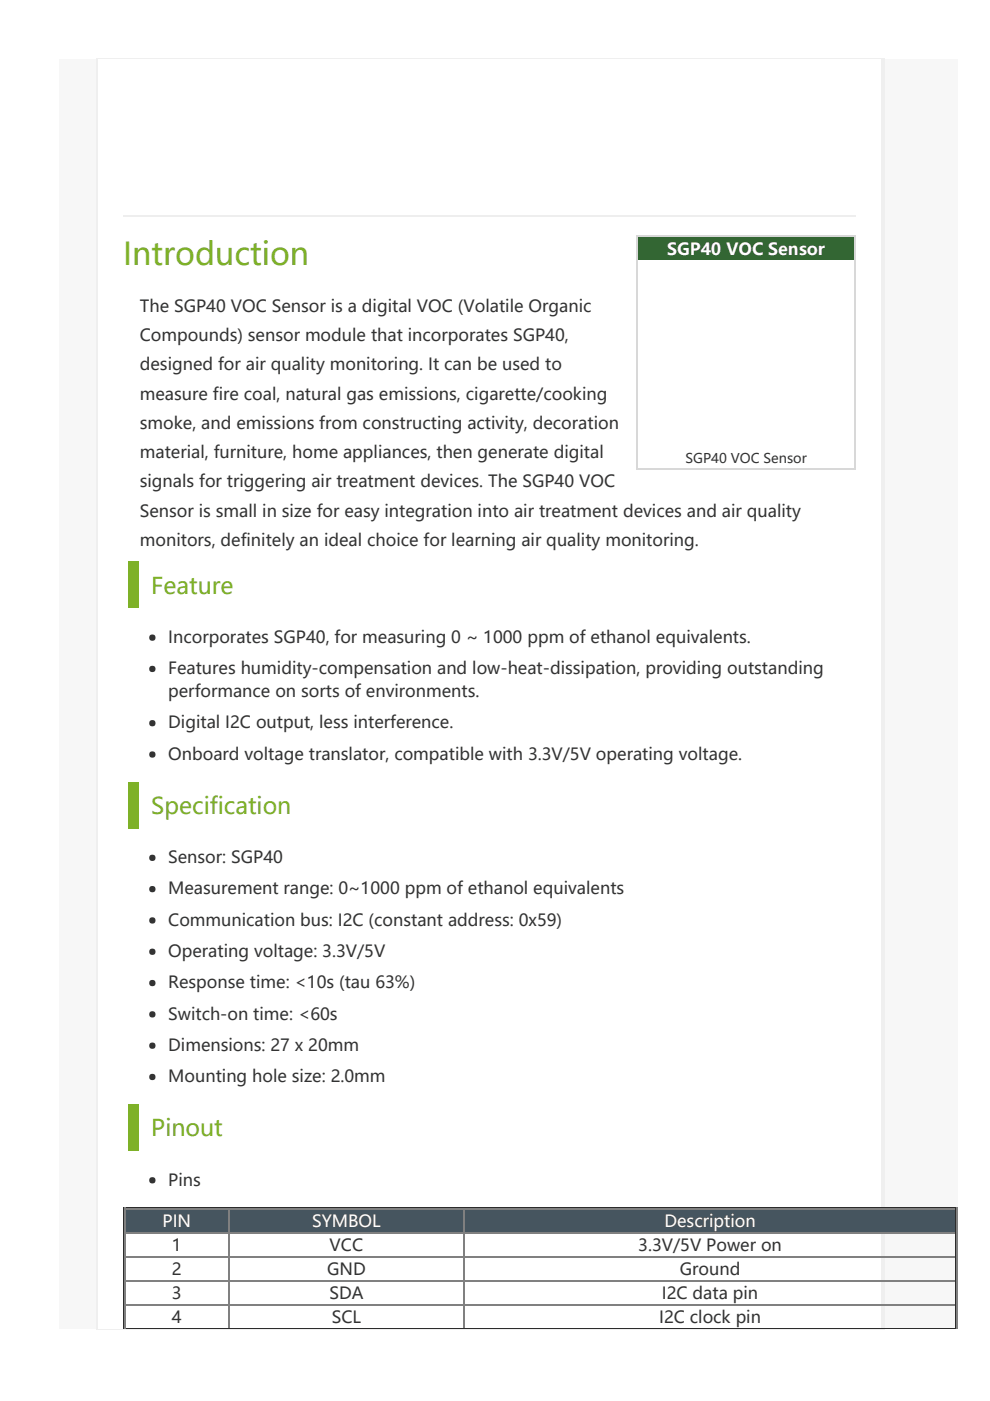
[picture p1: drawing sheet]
<svg xmlns="http://www.w3.org/2000/svg" width="210mm" height="297mm" viewBox="0 0 210 297" stroke-linecap="round" stroke-linejoin="round" font-family="sans-serif">
<defs><g id="words">
<text font-size="6.6" fill="#7eb128" x="26.1" y="56.2">Introduction</text>
<g font-size="4.9" fill="#7eb128">
<text x="32.1" y="125.9">Feature</text>
<text x="32.1" y="172.6">Specification</text>
<text x="32.1" y="241">Pinout</text>
</g>
<g font-size="3.5" fill="#fff">
<text x="141.4" y="54">SGP40 VOC Sensor</text>
<text x="34.5" y="260.2">PIN</text>
<text x="66.2" y="260.2">SYMBOL</text>
<text x="140.9" y="260.2">Description</text>
</g>
<g font-size="3.5" fill="#333">
<text x="29.6" y="66.2">The SGP40 VOC Sensor is a digital VOC (Volatile Organic</text>
<text x="29.6" y="72.4">Compounds) sensor module that incorporates SGP40,</text>
<text x="29.6" y="78.5">designed for air quality monitoring. It can be used to</text>
<text x="29.6" y="84.7">measure fire coal, natural gas emissions, cigarette/cooking</text>
<text x="29.6" y="90.9">smoke, and emissions from constructing activity, decoration</text>
<text x="29.6" y="97.1">material, furniture, home appliances, then generate digital</text>
<text x="29.6" y="103.3">signals for triggering air treatment devices. The SGP40 VOC</text>
<text x="29.6" y="109.5">Sensor is small in size for easy integration into air treatment devices and air quality</text>
<text x="29.6" y="115.7">monitors, definitely an ideal choice for learning air quality monitoring.</text>
<text x="35.7" y="136.3">Incorporates SGP40, for measuring 0 ~ 1000 ppm of ethanol equivalents.</text>
<text x="35.7" y="142.9">Features humidity-compensation and low-heat-dissipation, providing outstanding</text>
<text x="35.7" y="147.8">performance on sorts of environments.</text>
<text x="35.7" y="154.4">Digital I2C output, less interference.</text>
<text x="35.7" y="161.1">Onboard voltage translator, compatible with 3.3V/5V operating voltage.</text>
<text x="35.7" y="183">Sensor: SGP40</text>
<text x="35.7" y="189.6">Measurement range: 0~1000 ppm of ethanol equivalents</text>
<text x="35.7" y="196.3">Communication bus: I2C (constant address: 0x59)</text>
<text x="35.7" y="202.9">Operating voltage: 3.3V/5V</text>
<text x="35.7" y="209.5">Response time: &lt;10s (tau 63%)</text>
<text x="35.7" y="216.2">Switch-on time: &lt;60s</text>
<text x="35.7" y="222.8">Dimensions: 27 x 20mm</text>
<text x="35.7" y="229.4">Mounting hole size: 2.0mm</text>
<text x="35.7" y="251.4">Pins</text>
<text x="36.5" y="265.3">1</text>
<text x="69.9" y="265.3">VCC</text>
<text x="135.3" y="265.3">3.3V/5V Power on</text>
<text x="36.5" y="270.4">2</text>
<text x="36.5" y="275.5">3</text>
<text x="69.4" y="270.4">GND</text>
<text x="69.8" y="275.5">SDA</text>
<text x="140.3" y="275.5">I2C data pin</text>
<text x="144.1" y="270.4">Ground</text>
<text x="36.5" y="280.6">4</text>
<text x="70.3" y="280.6">SCL</text>
<text x="139.8" y="280.6">I2C clock pin</text>
</g>
<text font-size="2.8" fill="#333" x="145.3" y="98.2">SGP40 VOC Sensor</text>
</g></defs>
<path d="M12.6 12.6h190.5v269.1h-190.5z" fill="#f7f7f7"/>
<path d="M20.4 12.3h167.2v269.6h-167.2z" fill="#efefef"/>
<g fill="#fff">
<path d="M20.8 12.6h165.9v269.1h-165.9z"/>
<path d="M20.8 25.9h165.9v255.8h-165.9z"/>
</g>
<path d="M26.1 45.7h155.3" fill="none" stroke="#eee" stroke-width=".22"/>
<g fill="#46555f">
<path d="M26.3 256.2h22.2v5.1h-22.2z"/>
<path d="M48.5 256.2h49.7v5.1h-49.7z"/>
<path d="M98.2 256.2h104.7v5.1h-104.7z"/>
</g>
<path d="M26.1 256.3h177M26.4 256v25.7M48.6 256v25.7M98.4 256v25.7M203 256v25.7M26.1 276.7h177M26.1 271.6h177M26.1 266.5h177M26.1 261.4h177" fill="none" stroke="#808080" stroke-width=".22"/>
<path d="M26.1 281.7h177" fill="none" stroke="#2c2c2c" stroke-width=".21"/>
<path d="M26.1 256.1h177M26.2 256v25.7M202.8 256v25.7" fill="none" stroke="#2c2c2c" stroke-width=".22"/>
<path d="M135 50h46.4v49.6h-46.4z" fill="#363"/>
<path d="M135.2 55.1h46v44.2h-46z" fill="#fff"/>
<path d="M135 99.5h46.4" fill="none" stroke="#d8d8d8" stroke-width=".22"/>
<g fill="#d8d8d8">
<path d="M135 99.3h.2v.3h-.2z"/>
<path d="M181.2 99.3h.2v.3h-.2z"/>
</g>
<path d="M135 50.1h46.4M135.1 50v49.3M181.3 50v49.3" fill="none" stroke="#d8d8d8" stroke-width=".22"/>
<path d="M27.2 119h2.2v10h-2.2z" fill="#7eb128"/>
<g fill="#333">
<circle cx="32.3" cy="135.2" r=".68"/>
<circle cx="32.3" cy="141.8" r=".68"/>
<circle cx="32.3" cy="153.3" r=".68"/>
<circle cx="32.3" cy="160" r=".68"/>
</g>
<path d="M27.2 165.7h2.2v10h-2.2z" fill="#7eb128"/>
<g fill="#333">
<circle cx="32.3" cy="181.9" r=".68"/>
<circle cx="32.3" cy="188.5" r=".68"/>
<circle cx="32.3" cy="195.1" r=".68"/>
<circle cx="32.3" cy="201.8" r=".68"/>
<circle cx="32.3" cy="208.4" r=".68"/>
<circle cx="32.3" cy="215.1" r=".68"/>
<circle cx="32.3" cy="221.7" r=".68"/>
<circle cx="32.3" cy="228.3" r=".68"/>
</g>
<path d="M27.2 234.1h2.2v10h-2.2z" fill="#7eb128"/>
<circle cx="32.3" cy="250.2" r=".68" fill="#333"/>
<use href="#words"/>
</svg>
